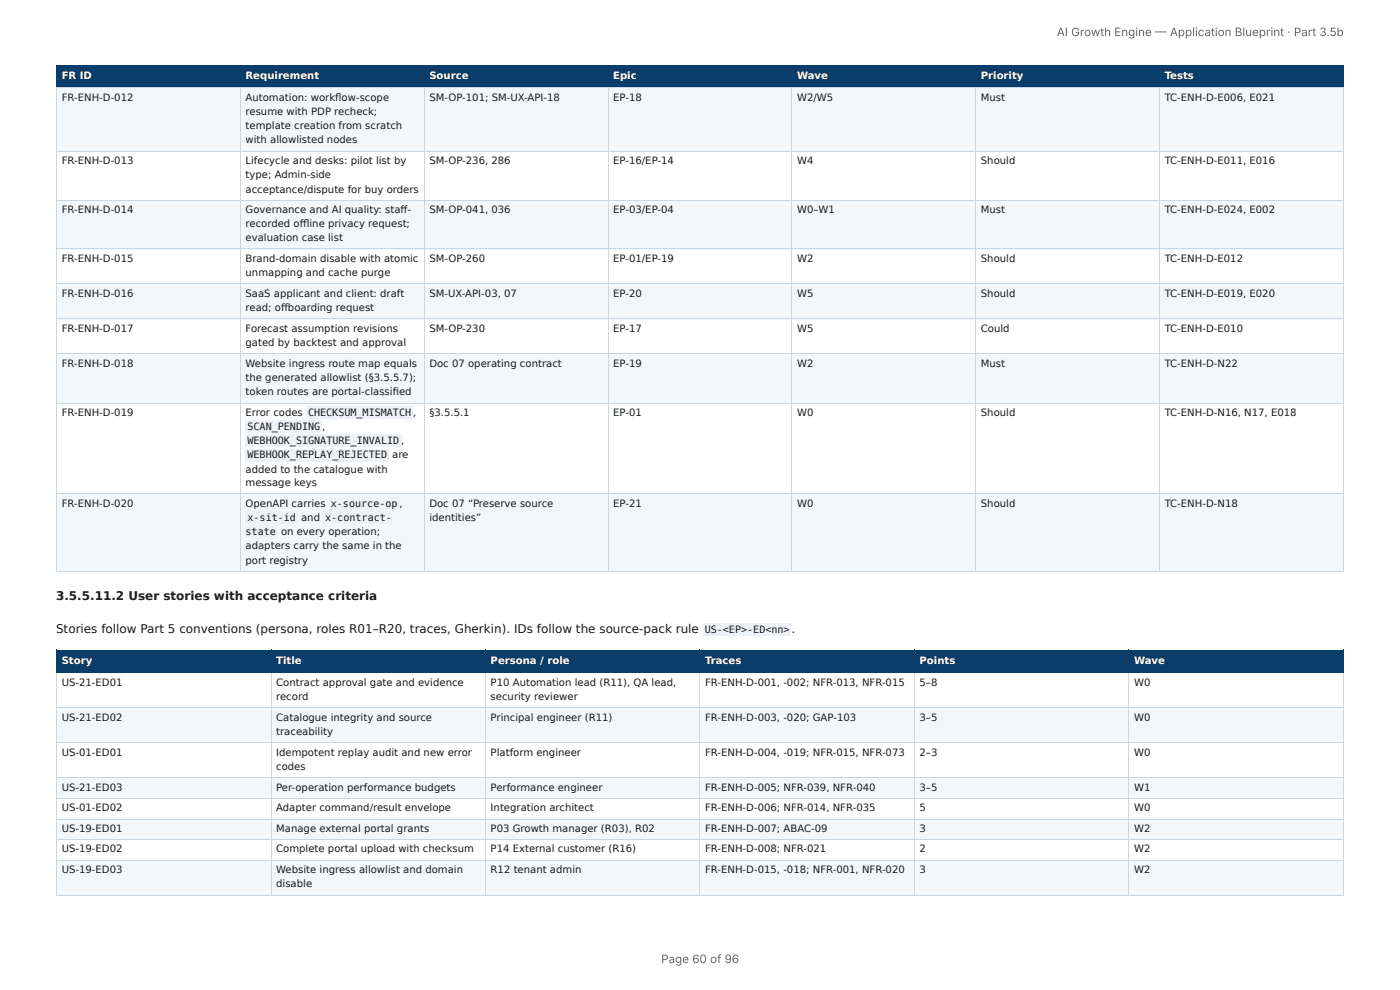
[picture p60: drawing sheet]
<svg xmlns="http://www.w3.org/2000/svg" width="297mm" height="210mm" viewBox="0 0 297 210" stroke-linecap="round" stroke-linejoin="round" font-family="sans-serif">
<defs><g id="words">
<g font-size="2.5" fill="#666">
<text x="224.5" y="7.7">AI Growth Engine — Application Blueprint · Part 3.5b</text>
<text x="140.4" y="204.5">Page 60 of 96</text>
</g>
<g font-size="2.5" fill="#1a1a1a">
<text x="11.9" y="127.5">3.5.5.11.2 User stories with acceptance criteria</text>
<text x="11.9" y="134.3">Stories follow Part 5 conventions (persona, roles R01–R20, traces, Gherkin). IDs follow the source-pack rule</text>
<text x="168.1" y="134.3">.</text>
</g>
<g font-size="2.1" fill="#fff">
<text x="13.1" y="16.8">FR ID</text>
<text x="52.2" y="16.8">Requirement</text>
<text x="91.2" y="16.8">Source</text>
<text x="130.2" y="16.8">Epic</text>
<text x="169.3" y="16.8">Wave</text>
<text x="208.3" y="16.8">Priority</text>
<text x="247.4" y="16.8">Tests</text>
<text x="13.1" y="141">Story</text>
<text x="58.7" y="141">Title</text>
<text x="104.2" y="141">Persona / role</text>
<text x="149.8" y="141">Traces</text>
<text x="195.3" y="141">Points</text>
<text x="240.9" y="141">Wave</text>
</g>
<g font-size="2.1" fill="#1a1a1a">
<text x="13.1" y="21.4">FR-ENH-D-012</text>
<text x="52.2" y="21.4">Automation: workfl ow-scope</text>
<text x="91.2" y="21.4">SM-OP-101; SM-UX-API-18</text>
<text x="130.2" y="21.4">EP-18</text>
<text x="169.3" y="21.4">W2/W5</text>
<text x="208.3" y="21.4">Must</text>
<text x="247.4" y="21.4">TC-ENH-D-E006, E021</text>
<text x="52.2" y="24.4">resume with PDP recheck;</text>
<text x="52.2" y="27.4">template creation from scratch</text>
<text x="13.1" y="34.9">FR-ENH-D-013</text>
<text x="52.2" y="30.4">with allowlisted nodes</text>
<text x="52.2" y="34.9">Lifecycle and desks: pilot list by</text>
<text x="91.2" y="34.9">SM-OP-236, 286</text>
<text x="130.2" y="34.9">EP-16/EP-14</text>
<text x="169.3" y="34.9">W4</text>
<text x="208.3" y="34.9">Should</text>
<text x="247.4" y="34.9">TC-ENH-D-E011, E016</text>
<text x="52.2" y="37.9">type; Admin-side</text>
<text x="52.2" y="40.9">acceptance/dispute for buy orders</text>
<text x="13.1" y="45.3">FR-ENH-D-014</text>
<text x="52.2" y="45.3">Governance and AI quality: staff -</text>
<text x="91.2" y="45.3">SM-OP-041, 036</text>
<text x="130.2" y="45.3">EP-03/EP-04</text>
<text x="169.3" y="45.3">W0–W1</text>
<text x="208.3" y="45.3">Must</text>
<text x="247.4" y="45.3">TC-ENH-D-E024, E002</text>
<text x="52.2" y="48.1">recorded offl ine privacy request;</text>
<text x="52.2" y="51.1">evaluation case list</text>
<text x="13.1" y="55.6">FR-ENH-D-015</text>
<text x="52.2" y="55.6">Brand-domain disable with atomic</text>
<text x="52.2" y="58.6">unmapping and cache purge</text>
<text x="91.2" y="55.6">SM-OP-260</text>
<text x="130.2" y="55.6">EP-01/EP-19</text>
<text x="169.3" y="55.6">W2</text>
<text x="208.3" y="55.6">Should</text>
<text x="247.4" y="55.6">TC-ENH-D-E012</text>
<text x="13.1" y="63">FR-ENH-D-016</text>
<text x="52.2" y="63">SaaS applicant and client: draft</text>
<text x="91.2" y="63">SM-UX-API-03, 07</text>
<text x="130.2" y="63">EP-20</text>
<text x="169.3" y="63">W5</text>
<text x="208.3" y="63">Should</text>
<text x="247.4" y="63">TC-ENH-D-E019, E020</text>
<text x="13.1" y="70.4">FR-ENH-D-017</text>
<text x="52.2" y="66">read; off boarding request</text>
<text x="52.2" y="70.4">Forecast assumption revisions</text>
<text x="91.2" y="70.4">SM-OP-230</text>
<text x="130.2" y="70.4">EP-17</text>
<text x="169.3" y="70.4">W5</text>
<text x="208.3" y="70.4">Could</text>
<text x="247.4" y="70.4">TC-ENH-D-E010</text>
<text x="13.1" y="77.9">FR-ENH-D-018</text>
<text x="52.2" y="73.4">gated by backtest and approval</text>
<text x="52.2" y="77.9">Website ingress route map equals</text>
<text x="91.2" y="77.9">Doc 07 operating contract</text>
<text x="130.2" y="77.9">EP-19</text>
<text x="169.3" y="77.9">W2</text>
<text x="208.3" y="77.9">Must</text>
<text x="247.4" y="77.9">TC-ENH-D-N22</text>
<text x="52.2" y="80.9">the generated allowlist (§3.5.5.7);</text>
<text x="52.2" y="83.9">token routes are portal-classifi ed</text>
<text x="13.1" y="88.3">FR-ENH-D-019</text>
<text x="52.2" y="88.3">Error codes</text>
<text x="65.4" y="88.3">CHECKSUM_MISMATCH</text>
<text x="87.7" y="88.3">,</text>
<text x="91.2" y="88.3">§3.5.5.1</text>
<text x="130.2" y="88.3">EP-01</text>
<text x="169.3" y="88.3">W0</text>
<text x="208.3" y="88.3">Should</text>
<text x="247.4" y="88.3">TC-ENH-D-N16, N17, E018</text>
<text x="52.6" y="91.3">SCAN_PENDING</text>
<text x="52.6" y="94.3">WEBHOOK_SIGNATURE_INVALID ,</text>
<text x="68.4" y="91.3">,</text>
<text x="52.2" y="100.4">added to the catalogue with</text>
<text x="52.6" y="97.4">WEBHOOK_REPLAY_REJECTED</text>
<text x="83.3" y="97.4">are</text>
<text x="13.1" y="107.6">FR-ENH-D-020</text>
<text x="52.2" y="103.2">message keys</text>
<text x="52.2" y="107.6">OpenAPI carries</text>
<text x="70.3" y="107.6">x-source-op</text>
<text x="84.9" y="107.6">,</text>
<text x="91.2" y="107.6">Doc 07 “Preserve source</text>
<text x="130.2" y="107.6">EP-21</text>
<text x="169.3" y="107.6">W0</text>
<text x="208.3" y="107.6">Should</text>
<text x="247.4" y="107.6">TC-ENH-D-N18</text>
<text x="52.2" y="113.6">state</text>
<text x="52.6" y="110.6">x-sit-id</text>
<text x="59.7" y="113.6">on every operation;</text>
<text x="64" y="110.6">and</text>
<text x="69.1" y="110.6">x-contract-</text>
<text x="91.2" y="110.6">identities”</text>
<text x="52.2" y="116.7">adapters carry the same in the</text>
<text x="52.2" y="119.7">port registry</text>
<text x="149.7" y="134.3">US-&lt;EP&gt;-ED&lt;nn&gt;</text>
<text x="13.1" y="145.6">US-21-ED01</text>
<text x="58.7" y="145.6">Contract approval gate and evidence</text>
<text x="58.7" y="148.6">record</text>
<text x="104.2" y="145.6">P10 Automation lead (R11), QA lead,</text>
<text x="104.2" y="148.6">security reviewer</text>
<text x="149.8" y="145.6">FR-ENH-D-001, -002; NFR-013, NFR-015</text>
<text x="195.3" y="145.6">5–8</text>
<text x="240.9" y="145.6">W0</text>
<text x="13.1" y="153">US-21-ED02</text>
<text x="58.7" y="153">Catalogue integrity and source</text>
<text x="104.2" y="153">Principal engineer (R11)</text>
<text x="149.8" y="153">FR-ENH-D-003, -020; GAP-103</text>
<text x="195.3" y="153">3–5</text>
<text x="240.9" y="153">W0</text>
<text x="13.1" y="160.5">US-01-ED01</text>
<text x="58.7" y="156">traceability</text>
<text x="58.7" y="160.5">Idempotent replay audit and new error</text>
<text x="104.2" y="160.5">Platform engineer</text>
<text x="149.8" y="160.5">FR-ENH-D-004, -019; NFR-015, NFR-073</text>
<text x="195.3" y="160.5">2–3</text>
<text x="240.9" y="160.5">W0</text>
<text x="13.1" y="167.9">US-21-ED03</text>
<text x="58.7" y="163.5">codes</text>
<text x="58.7" y="167.9">Per-operation performance budgets</text>
<text x="104.2" y="167.9">Performance engineer</text>
<text x="149.8" y="167.9">FR-ENH-D-005; NFR-039, NFR-040</text>
<text x="195.3" y="167.9">3–5</text>
<text x="240.9" y="167.9">W1</text>
<text x="13.1" y="172.3">US-01-ED02</text>
<text x="58.7" y="172.3">Adapter command/result envelope</text>
<text x="104.2" y="172.3">Integration architect</text>
<text x="149.8" y="172.3">FR-ENH-D-006; NFR-014, NFR-035</text>
<text x="195.3" y="172.3">5</text>
<text x="240.9" y="172.3">W0</text>
<text x="13.1" y="176.7">US-19-ED01</text>
<text x="58.7" y="176.7">Manage external portal grants</text>
<text x="104.2" y="176.7">P03 Growth manager (R03), R02</text>
<text x="149.8" y="176.7">FR-ENH-D-007; ABAC-09</text>
<text x="195.3" y="176.7">3</text>
<text x="240.9" y="176.7">W2</text>
<text x="13.1" y="181">US-19-ED02</text>
<text x="13.1" y="185.4">US-19-ED03</text>
<text x="58.7" y="181">Complete portal upload with checksum</text>
<text x="58.7" y="185.4">Website ingress allowlist and domain</text>
<text x="104.2" y="181">P14 External customer (R16)</text>
<text x="104.2" y="185.4">R12 tenant admin</text>
<text x="149.8" y="181">FR-ENH-D-008; NFR-021</text>
<text x="149.8" y="185.4">FR-ENH-D-015, -018; NFR-001, NFR-020</text>
<text x="195.3" y="181">2</text>
<text x="195.3" y="185.4">3</text>
<text x="240.9" y="181">W2</text>
<text x="240.9" y="185.4">W2</text>
<text x="58.7" y="188.4">disable</text>
</g>
</g></defs>
<g fill="#0b3d6b">
<path d="M12.1 14h39v4.6h-39z"/>
<path d="M51.1 14h39v4.6h-39z"/>
<path d="M90.1 14h39v4.6h-39z"/>
<path d="M129.1 14h39.2v4.6h-39.2z"/>
<path d="M168.3 14h38.9v4.6h-38.9z"/>
<path d="M207.2 14h39v4.6h-39z"/>
<path d="M246.2 14h39.2v4.6h-39.2z"/>
</g>
<g fill="#f4f7fa">
<path d="M12.1 18.6h39v13.4h-39z"/>
<path d="M51.1 18.6h39v13.4h-39z"/>
<path d="M90.1 18.6h39v13.4h-39z"/>
<path d="M129.1 18.6h39.2v13.4h-39.2z"/>
<path d="M168.3 18.6h38.9v13.4h-38.9z"/>
<path d="M207.2 18.6h39v13.4h-39z"/>
<path d="M246.2 18.6h39.2v13.4h-39.2z"/>
<path d="M12.1 42.5h39v10.4h-39z"/>
<path d="M51.1 42.5h39v10.4h-39z"/>
<path d="M90.1 42.5h39v10.4h-39z"/>
<path d="M129.1 42.5h39.2v10.4h-39.2z"/>
<path d="M168.3 42.5h38.9v10.4h-38.9z"/>
<path d="M207.2 42.5h39v10.4h-39z"/>
<path d="M246.2 42.5h39.2v10.4h-39.2z"/>
<path d="M12.1 60.4h39v7.4h-39z"/>
<path d="M51.1 60.4h39v7.4h-39z"/>
<path d="M90.1 60.4h39v7.4h-39z"/>
<path d="M129.1 60.4h39.2v7.4h-39.2z"/>
<path d="M168.3 60.4h38.9v7.4h-38.9z"/>
<path d="M207.2 60.4h39v7.4h-39z"/>
<path d="M246.2 60.4h39.2v7.4h-39.2z"/>
<path d="M12.1 75.1h39v10.4h-39z"/>
<path d="M51.1 75.1h39v10.4h-39z"/>
<path d="M90.1 75.1h39v10.4h-39z"/>
<path d="M129.1 75.1h39.2v10.4h-39.2z"/>
<path d="M168.3 75.1h38.9v10.4h-38.9z"/>
<path d="M207.2 75.1h39v10.4h-39z"/>
<path d="M246.2 75.1h39.2v10.4h-39.2z"/>
<path d="M12.1 105h39v16.5h-39z"/>
<path d="M51.1 105h39v16.5h-39z"/>
<path d="M90.1 105h39v16.5h-39z"/>
<path d="M129.1 105h39.2v16.5h-39.2z"/>
<path d="M168.3 105h38.9v16.5h-38.9z"/>
<path d="M207.2 105h39v16.5h-39z"/>
<path d="M246.2 105h39.2v16.5h-39.2z"/>
</g>
<path d="M11.9 13.9h273.5M11.9 18.7h273.5M12 13.8v5M51 13.8v5M90.2 13.8v5M129.2 13.8v5M168.2 13.8v5M207.1 13.8v5M246.3 13.8v5M285.3 13.8v5" fill="none" stroke="#0b3d6b" stroke-width=".21"/>
<g fill="none" stroke="#c9d6e3" stroke-width=".21">
<path d="M11.9 18.7h273.5M12 18.8v102.7M51 18.8v102.7M90.2 18.8v102.7M129.2 18.8v102.7M168.2 18.8v102.7M207.1 18.8v102.7M246.3 18.8v102.7M285.3 18.8v102.7M11.9 32.1h273.5M11.9 42.6h273.5M11.9 52.8h273.5"/>
<path d="M11.9 60.3h273.5M11.9 67.7h273.5M11.9 75.2h273.5M11.9 85.6h273.5M11.9 104.9h273.5M11.9 121.4h273.5"/>
</g>
<g fill="#0b3d6b">
<path d="M12.1 138.2h45.4v4.8h-45.4z"/>
<path d="M57.5 138.2h45.6v4.8h-45.6z"/>
<path d="M103.1 138.2h45.5v4.8h-45.5z"/>
<path d="M148.6 138.2h45.6v4.8h-45.6z"/>
<path d="M194.2 138.2h45.6v4.8h-45.6z"/>
<path d="M239.8 138.2h45.6v4.8h-45.6z"/>
</g>
<g fill="#f4f7fa">
<path d="M12.1 150.2h45.4v7.4h-45.4z"/>
<path d="M57.5 150.2h45.6v7.4h-45.6z"/>
<path d="M103.1 150.2h45.5v7.4h-45.5z"/>
<path d="M148.6 150.2h45.6v7.4h-45.6z"/>
<path d="M194.2 150.2h45.6v7.4h-45.6z"/>
<path d="M239.8 150.2h45.6v7.4h-45.6z"/>
<path d="M12.1 165.1h45.4v4.4h-45.4z"/>
<path d="M57.5 165.1h45.6v4.4h-45.6z"/>
<path d="M103.1 165.1h45.5v4.4h-45.5z"/>
<path d="M148.6 165.1h45.6v4.4h-45.6z"/>
<path d="M194.2 165.1h45.6v4.4h-45.6z"/>
<path d="M239.8 165.1h45.6v4.4h-45.6z"/>
<path d="M12.1 173.9h45.4v4.4h-45.4z"/>
<path d="M57.5 173.9h45.6v4.4h-45.6z"/>
<path d="M103.1 173.9h45.5v4.4h-45.5z"/>
<path d="M148.6 173.9h45.6v4.4h-45.6z"/>
<path d="M194.2 173.9h45.6v4.4h-45.6z"/>
<path d="M239.8 173.9h45.6v4.4h-45.6z"/>
<path d="M12.1 182.8h45.4v7.4h-45.4z"/>
<path d="M57.5 182.8h45.6v7.4h-45.6z"/>
<path d="M103.1 182.8h45.5v7.4h-45.5z"/>
<path d="M148.6 182.8h45.6v7.4h-45.6z"/>
<path d="M194.2 182.8h45.6v7.4h-45.6z"/>
<path d="M239.8 182.8h45.6v7.4h-45.6z"/>
</g>
<path d="M11.9 138.1h273.5M12 138v5M57.6 138v5M103 138v5M148.7 138v5M194.3 138v5M239.7 138v5M285.3 138v5M11.9 142.9h273.5" fill="none" stroke="#0b3d6b" stroke-width=".21"/>
<g fill="none" stroke="#c9d6e3" stroke-width=".21">
<path d="M11.9 150.3h273.5M11.9 157.8h273.5M12 143v47.2M57.6 143v47.2M103 143v47.2M148.7 143v47.2M194.3 143v47.2M239.7 143v47.2M285.3 143v47.2M11.9 165.2h273.5M11.9 169.6h273.5M11.9 174h273.5"/>
<path d="M11.9 178.2h273.5M11.9 182.7h273.5M11.9 190.1h273.5"/>
</g>
<g fill="#eef2f6">
<path d="M65 86.3h22.7v2.6h-22.7z"/>
<path d="M52.1 89.3h16.3v2.6h-16.3z"/>
<path d="M52.1 92.3h33.2v2.6h-33.2z"/>
<path d="M52.1 95.4h30.5v2.6h-30.5z"/>
<path d="M69.8 105.6h15.1v2.6h-15.1z"/>
<path d="M52.1 108.6h11.3v2.6h-11.3z"/>
<path d="M68.6 108.6h14.6v2.6h-14.6z"/>
<path d="M52.1 111.6h6.8v2.6h-6.8z"/>
<path d="M149.4 132.3h18.7v2.6h-18.7z"/>
</g>
<use href="#words"/>
</svg>
